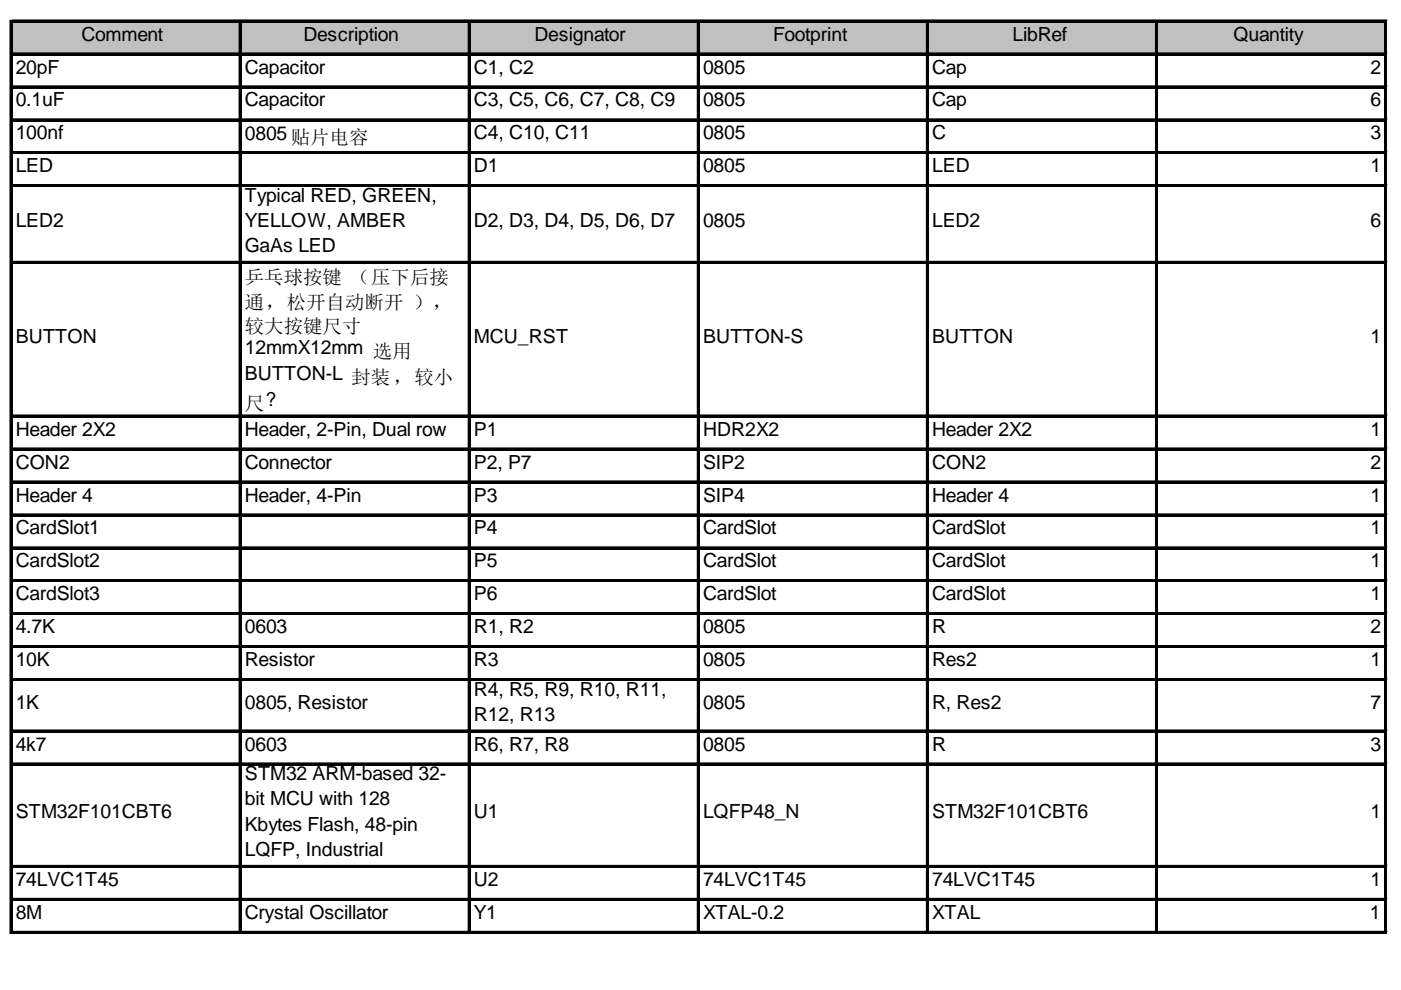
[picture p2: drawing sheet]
<svg xmlns="http://www.w3.org/2000/svg" width="297mm" height="210mm" viewBox="0 0 297 210" stroke-linecap="round" stroke-linejoin="round" font-family="sans-serif">
<defs><g id="words">
<g font-size="4.1">
<text x="17.3" y="8.6">Comment</text>
<text x="64.4" y="8.6">Description</text>
<text x="113.3" y="8.6">Designator</text>
<text x="163.9" y="8.6">Footprint</text>
<text x="214.7" y="8.6">LibRef</text>
<text x="261.5" y="8.6">Quantity</text>
<text x="3.3" y="15.6">20pF</text>
<text x="51.9" y="15.6">Capacitor</text>
<text x="100.5" y="15.6">C1, C2</text>
<text x="149.1" y="15.6">0805</text>
<text x="197.6" y="15.6">Cap</text>
<text x="290.6" y="15.6">2</text>
<text x="3.3" y="22.6">0.1uF</text>
<text x="51.9" y="22.6">Capacitor</text>
<text x="100.5" y="22.6">C3, C5, C6, C7, C8, C9</text>
<text x="149.1" y="22.6">0805</text>
<text x="197.6" y="22.6">Cap</text>
<text x="290.6" y="22.6">6</text>
<text x="3.3" y="29.6">100nf</text>
<text x="51.9" y="29.7">0805 贴片电容</text>
<text x="100.5" y="29.6">C4, C10, C11</text>
<text x="149.1" y="29.6">0805</text>
<text x="197.6" y="29.6">C</text>
<text x="290.6" y="29.6">3</text>
<text x="3.3" y="36.6">LED</text>
<text x="100.5" y="36.6">D1</text>
<text x="149.1" y="36.6">0805</text>
<text x="197.6" y="36.6">LED</text>
<text x="290.6" y="36.6">1</text>
<text x="51.9" y="42.8">Typical RED, GREEN,</text>
<text x="3.3" y="48.2">LED2</text>
<text x="51.9" y="48.2">YELLOW, AMBER</text>
<text x="51.9" y="53.5">GaAs LED</text>
<text x="100.5" y="48.2">D2, D3, D4, D5, D6, D7</text>
<text x="149.1" y="48.2">0805</text>
<text x="197.6" y="48.2">LED2</text>
<text x="290.6" y="48.2">6</text>
<text x="51.9" y="60.2">乒乓球按键 （压下后接</text>
<text x="51.9" y="65.4">通，松开自动断开 ），</text>
<text x="51.9" y="70.7">较大按键尺寸</text>
<text x="3.3" y="72.6">BUTTON</text>
<text x="51.9" y="75">12mmX12mm 选用</text>
<text x="100.5" y="72.6">MCU_RST</text>
<text x="149.1" y="72.6">BUTTON-S</text>
<text x="197.6" y="72.6">BUTTON</text>
<text x="290.6" y="72.6">1</text>
<text x="51.9" y="80.5">BUTTON-L 封装，较小</text>
<text x="51.9" y="86.9">尺?</text>
<text x="3.3" y="92.4">Header 2X2</text>
<text x="51.9" y="92.4">Header, 2-Pin, Dual row</text>
<text x="100.5" y="92.4">P1</text>
<text x="149.1" y="92.4">HDR2X2</text>
<text x="197.6" y="92.4">Header 2X2</text>
<text x="290.6" y="92.4">1</text>
<text x="3.3" y="99.3">CON2</text>
<text x="51.9" y="99.3">Connector</text>
<text x="100.5" y="99.3">P2, P7</text>
<text x="149.1" y="99.3">SIP2</text>
<text x="197.6" y="99.3">CON2</text>
<text x="290.6" y="99.3">2</text>
<text x="3.3" y="106.3">Header 4</text>
<text x="51.9" y="106.3">Header, 4-Pin</text>
<text x="100.5" y="106.3">P3</text>
<text x="149.1" y="106.3">SIP4</text>
<text x="197.6" y="106.3">Header 4</text>
<text x="290.6" y="106.3">1</text>
<text x="3.3" y="113.3">CardSlot1</text>
<text x="100.5" y="113.3">P4</text>
<text x="149.1" y="113.3">CardSlot</text>
<text x="197.6" y="113.3">CardSlot</text>
<text x="290.6" y="113.3">1</text>
<text x="3.3" y="120.3">CardSlot2</text>
<text x="100.5" y="120.3">P5</text>
<text x="149.1" y="120.3">CardSlot</text>
<text x="197.6" y="120.3">CardSlot</text>
<text x="290.6" y="120.3">1</text>
<text x="3.3" y="127.3">CardSlot3</text>
<text x="100.5" y="127.3">P6</text>
<text x="149.1" y="127.3">CardSlot</text>
<text x="197.6" y="127.3">CardSlot</text>
<text x="290.6" y="127.3">1</text>
<text x="3.3" y="134.3">4.7K</text>
<text x="51.9" y="134.3">0603</text>
<text x="100.5" y="134.3">R1, R2</text>
<text x="149.1" y="134.3">0805</text>
<text x="197.6" y="134.3">R</text>
<text x="290.6" y="134.3">2</text>
<text x="3.3" y="141.3">10K</text>
<text x="51.9" y="141.3">Resistor</text>
<text x="100.5" y="141.3">R3</text>
<text x="149.1" y="141.3">0805</text>
<text x="197.6" y="141.3">Res2</text>
<text x="290.6" y="141.3">1</text>
<text x="100.5" y="147.5">R4, R5, R9, R10, R11,</text>
<text x="3.3" y="150.3">1K</text>
<text x="51.9" y="150.3">0805, Resistor</text>
<text x="100.5" y="152.9">R12, R13</text>
<text x="149.1" y="150.3">0805</text>
<text x="197.6" y="150.3">R, Res2</text>
<text x="290.6" y="150.3">7</text>
<text x="3.3" y="159.1">4k7</text>
<text x="51.9" y="159.1">0603</text>
<text x="100.5" y="159.1">R6, R7, R8</text>
<text x="149.1" y="159.1">0805</text>
<text x="197.6" y="159.1">R</text>
<text x="290.6" y="159.1">3</text>
<text x="51.9" y="165.4">STM32 ARM-based 32-</text>
<text x="3.3" y="173.5">STM32F101CBT6</text>
<text x="51.9" y="170.7">bit MCU with 128</text>
<text x="100.5" y="173.5">U1</text>
<text x="149.1" y="173.5">LQFP48_N</text>
<text x="197.6" y="173.5">STM32F101CBT6</text>
<text x="290.6" y="173.5">1</text>
<text x="51.9" y="176.1">Kbytes Flash, 48-pin</text>
<text x="51.9" y="181.5">LQFP, Industrial</text>
<text x="3.3" y="187.8">74LVC1T45</text>
<text x="51.9" y="186.8">Temperature</text>
<text x="100.5" y="187.8">U2</text>
<text x="149.1" y="187.8">74LVC1T45</text>
<text x="197.6" y="187.8">74LVC1T45</text>
<text x="290.6" y="187.8">1</text>
<text x="3.3" y="194.8">8M</text>
<text x="51.9" y="194.8">Crystal Oscillator</text>
<text x="100.5" y="194.8">Y1</text>
<text x="149.1" y="194.8">XTAL-0.2</text>
<text x="197.6" y="194.8">XTAL</text>
<text x="290.4" y="194.8">1</text>
</g>
</g></defs>
<path d="M2.6 4.7h291.4v6.9h-291.4z" fill="#c0c0c0"/>
<g fill="none" stroke="#000" stroke-width=".21">
<path d="M2.1 4.2v193.8M2.7 4.2h291.4M2.7 11.2h291.4M2.7 18.2h291.4M50.7 4.7v193.3M99.3 4.7v193.3M147.8 4.7v193.3M196.4 4.7v193.3M245 4.7v193.3M293.6 4.7v193.3M2.7 25.2h291.4M2.7 32.2h291.4"/>
<path d="M2.7 39.2h291.4M2.7 55.4h291.4M2.7 88h291.4M2.7 95h291.4M2.7 102h291.4M2.7 109h291.4M2.7 115.9h291.4M2.7 122.9h291.4M2.7 129.9h291.4M2.7 136.9h291.4M2.7 143.9h291.4M2.7 154.8h291.4"/>
<path d="M2.7 161.8h291.4M2.7 183.5h291.4M2.7 190.5h291.4M2.7 197.5h291.4"/>
</g>
<g fill="#000">
<path d="M2.1 4.2h.6v193.8h-.6zM2.7 4.2h291.4v.5h-291.4zM2.7 11.2h291.4v.5h-291.4zM2.7 18.2h291.4v.5h-291.4zM50.7 4.7h.5v193.3h-.5zM99.3 4.7h.5v193.3h-.5zM147.8 4.7h.6v193.3h-.6zM196.4 4.7h.6v193.3h-.6zM245 4.7h.5v193.3h-.5zM293.6 4.7h.5v193.3h-.5zM2.7 25.2h291.4v.5h-291.4zM2.7 32.2h291.4v.5h-291.4z"/>
<path d="M2.7 39.2h291.4v.5h-291.4zM2.7 55.4h291.4v.5h-291.4zM2.7 88h291.4v.5h-291.4zM2.7 95h291.4v.5h-291.4zM2.7 102h291.4v.5h-291.4zM2.7 109h291.4v.5h-291.4zM2.7 115.9h291.4v.5h-291.4zM2.7 122.9h291.4v.5h-291.4zM2.7 129.9h291.4v.5h-291.4zM2.7 136.9h291.4v.5h-291.4zM2.7 143.9h291.4v.5h-291.4zM2.7 154.8h291.4v.5h-291.4z"/>
<path d="M2.7 161.8h291.4v.5h-291.4zM2.7 183.5h291.4v.5h-291.4zM2.7 190.5h291.4v.5h-291.4zM2.7 197.5h291.4v.5h-291.4z"/>
</g>
<use href="#words"/>
</svg>
